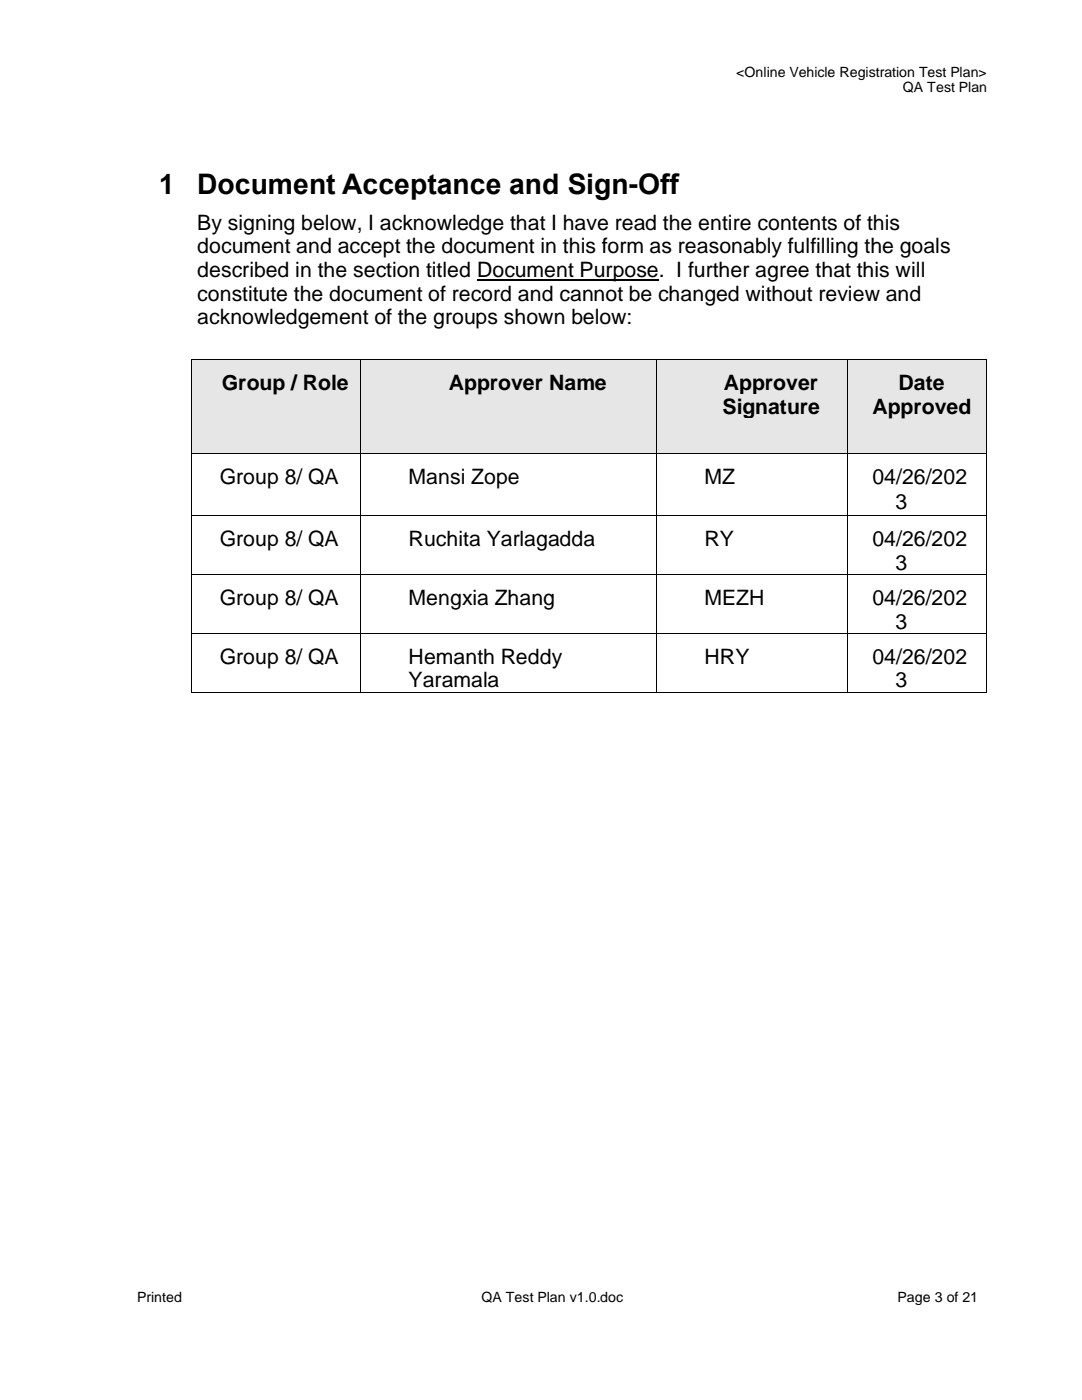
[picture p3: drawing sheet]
<svg xmlns="http://www.w3.org/2000/svg" width="216mm" height="279mm" viewBox="0 0 216 279" stroke-linecap="round" stroke-linejoin="round" font-family="sans-serif">
<defs><g id="words">
<g font-size="5.6">
<text x="31.8" y="38.6">1</text>
<text x="39.4" y="38.6">Document Acceptance and Sign-Off</text>
</g>
<g font-size="4.2">
<text x="39.4" y="45.9">By signing below, I acknowledge that I have read the entire contents of this</text>
<text x="39.4" y="50.6">document and accept the document in this form as reasonably fulfilling the goals</text>
<text x="39.4" y="55.3">described in the section titled Document Purpose. I further agree that this will</text>
<text x="39.4" y="60.1">constitute the document of record and cannot be changed without review and</text>
<text x="39.4" y="64.8">acknowledgement of the groups shown below:</text>
<text x="44.3" y="77.9">Group / Role</text>
<text x="89.6" y="77.9">Approver Name</text>
<text x="144.4" y="77.9">Approver</text>
<text x="179.3" y="77.9">Date</text>
<text x="144.2" y="82.6">Signature</text>
<text x="174.1" y="82.6">Approved</text>
<text x="43.9" y="96.5">Group 8/ QA</text>
<text x="81.5" y="96.5">Mansi Zope</text>
<text x="140.6" y="96.5">MZ</text>
<text x="174.1" y="96.5">04/26/202</text>
<text x="178.7" y="101.6">3</text>
<text x="43.9" y="109">Group 8/ QA</text>
<text x="81.5" y="109">Ruchita Yarlagadda</text>
<text x="140.6" y="109">RY</text>
<text x="174.1" y="109">04/26/202</text>
<text x="178.7" y="113.7">3</text>
<text x="43.9" y="120.7">Group 8/ QA</text>
<text x="81.5" y="120.7">Mengxia Zhang</text>
<text x="140.6" y="120.7">MEZH</text>
<text x="174.1" y="120.7">04/26/202</text>
<text x="178.7" y="125.5">3</text>
<text x="43.9" y="132.5">Group 8/ QA</text>
<text x="81.5" y="132.5">Hemanth Reddy</text>
<text x="81.5" y="137.2">Yaramala</text>
<text x="140.6" y="132.5">HRY</text>
<text x="174.1" y="132.5">04/26/202</text>
<text x="178.7" y="137.2">3</text>
</g>
<g font-size="2.8">
<text x="146.9" y="15.3">&lt;Online Vehicle Registration Test Plan&gt;</text>
<text x="180.2" y="18.4">QA Test Plan</text>
<text x="27.3" y="259.9">Printed</text>
<text x="96.1" y="259.9">QA Test Plan v1.0.doc</text>
<text x="179.1" y="259.9">Page 3 of 21</text>
</g>
</g></defs>
<path d="M95.2 55.9h36.3" fill="none" stroke="#000" stroke-width=".35"/>
<g fill="#e6e6e6">
<path d="M38.2 71.9h33.7v18.4h-33.7z" fill-rule="evenodd"/>
<path d="M40.1 71.9h30v6.9h-30z" fill-rule="evenodd"/>
<path d="M72.1 71.9h58.8v18.4h-58.8z" fill-rule="evenodd"/>
<path d="M73.9 71.9h55.2v6.9h-55.2z" fill-rule="evenodd"/>
<path d="M131.1 71.9h38v18.4h-38z" fill-rule="evenodd"/>
<path d="M133 71.9h34.2v6.9h-34.2z" fill-rule="evenodd"/>
<path d="M133 78.8h34.2v4.7h-34.2z" fill-rule="evenodd"/>
<path d="M133 83.5h34.2v6.8h-34.2z" fill-rule="evenodd"/>
<path d="M169.2 71.9h27.6v18.4h-27.6z" fill-rule="evenodd"/>
<path d="M171.1 71.9h23.9v6.9h-23.9z" fill-rule="evenodd"/>
<path d="M171.1 78.8h23.9v4.7h-23.9z" fill-rule="evenodd"/>
</g>
<g fill="#000">
<path d="M38 71.7h.2v.2h-.2z" fill-rule="evenodd"/>
<path d="M38 71.7h.2v.2h-.2z" fill-rule="evenodd"/>
<path d="M71.9 71.7h.2v.2h-.2z" fill-rule="evenodd"/>
<path d="M130.9 71.7h.2v.2h-.2z" fill-rule="evenodd"/>
<path d="M169.1 71.7h.1v.2h-.1z" fill-rule="evenodd"/>
<path d="M196.8 71.7h.2v.2h-.2z" fill-rule="evenodd"/>
<path d="M196.8 71.7h.2v.2h-.2z" fill-rule="evenodd"/>
<path d="M38 90.3h.2v.2h-.2z" fill-rule="evenodd"/>
<path d="M71.9 90.3h.2v.2h-.2z" fill-rule="evenodd"/>
<path d="M130.9 90.3h.2v.2h-.2z" fill-rule="evenodd"/>
<path d="M169.1 90.3h.1v.2h-.1z" fill-rule="evenodd"/>
<path d="M196.8 90.3h.2v.2h-.2z" fill-rule="evenodd"/>
<path d="M38 102.9h.2v.1h-.2z" fill-rule="evenodd"/>
<path d="M38 114.6h.2v.2h-.2z" fill-rule="evenodd"/>
<path d="M71.9 102.9h.2v.1h-.2z" fill-rule="evenodd"/>
<path d="M71.9 114.6h.2v.2h-.2z" fill-rule="evenodd"/>
<path d="M130.9 102.9h.2v.1h-.2z" fill-rule="evenodd"/>
<path d="M130.9 114.6h.2v.2h-.2z" fill-rule="evenodd"/>
<path d="M169.1 102.9h.1v.1h-.1z" fill-rule="evenodd"/>
<path d="M169.1 114.6h.1v.2h-.1z" fill-rule="evenodd"/>
<path d="M196.8 102.9h.2v.1h-.2z" fill-rule="evenodd"/>
<path d="M196.8 114.6h.2v.2h-.2z" fill-rule="evenodd"/>
<path d="M38 126.3h.2v.2h-.2z" fill-rule="evenodd"/>
<path d="M38 138.1h.2v.1h-.2z" fill-rule="evenodd"/>
<path d="M38 138.1h.2v.1h-.2z" fill-rule="evenodd"/>
<path d="M71.9 126.3h.2v.2h-.2z" fill-rule="evenodd"/>
<path d="M71.9 138.1h.2v.1h-.2z" fill-rule="evenodd"/>
<path d="M130.9 126.3h.2v.2h-.2z" fill-rule="evenodd"/>
<path d="M130.9 138.1h.2v.1h-.2z" fill-rule="evenodd"/>
<path d="M169.1 126.3h.1v.2h-.1z" fill-rule="evenodd"/>
<path d="M169.1 138.1h.1v.1h-.1z" fill-rule="evenodd"/>
<path d="M196.8 126.3h.2v.2h-.2z" fill-rule="evenodd"/>
<path d="M196.8 138.1h.2v.1h-.2z" fill-rule="evenodd"/>
<path d="M196.8 138.1h.2v.1h-.2z" fill-rule="evenodd"/>
</g>
<g fill="none" stroke="#000" stroke-width=".2">
<path d="M38.1 71.9v18.4M38.2 71.8h33.7M72 71.9v18.4M72.1 71.8h58.8M131 71.9v18.4M131.1 71.8h38M169.1 71.9v18.4M169.2 71.8h27.6M196.9 71.9v18.4M38.1 90.5v12.4M38.2 90.4h33.7M72 90.5v12.4"/>
<path d="M72.1 90.4h58.8M131 90.5v12.4M131.1 90.4h38M169.1 90.5v12.4M169.2 90.4h27.6M196.9 90.5v12.4M38.1 103v11.6M38.1 114.8v11.5M38.2 103h33.7M38.2 114.7h33.7M72 103v11.6M72 114.8v11.5"/>
<path d="M72.1 103h58.8M72.1 114.7h58.8M131 103v11.6M131 114.8v11.5M131.1 103h38M131.1 114.7h38M169.1 103v11.6M169.1 114.8v11.5M169.2 103h27.6M169.2 114.7h27.6M196.9 103v11.6M196.9 114.8v11.5"/>
<path d="M38.1 126.5v11.6M38.2 126.4h33.7M38.2 138.2h33.7M72 126.5v11.6M72.1 126.4h58.8M72.1 138.2h58.8M131 126.5v11.6M131.1 126.4h38M131.1 138.2h38M169.1 126.5v11.6M169.2 126.4h27.6M169.2 138.2h27.6"/>
<path d="M196.9 126.5v11.6"/>
</g>
<use href="#words"/>
</svg>
